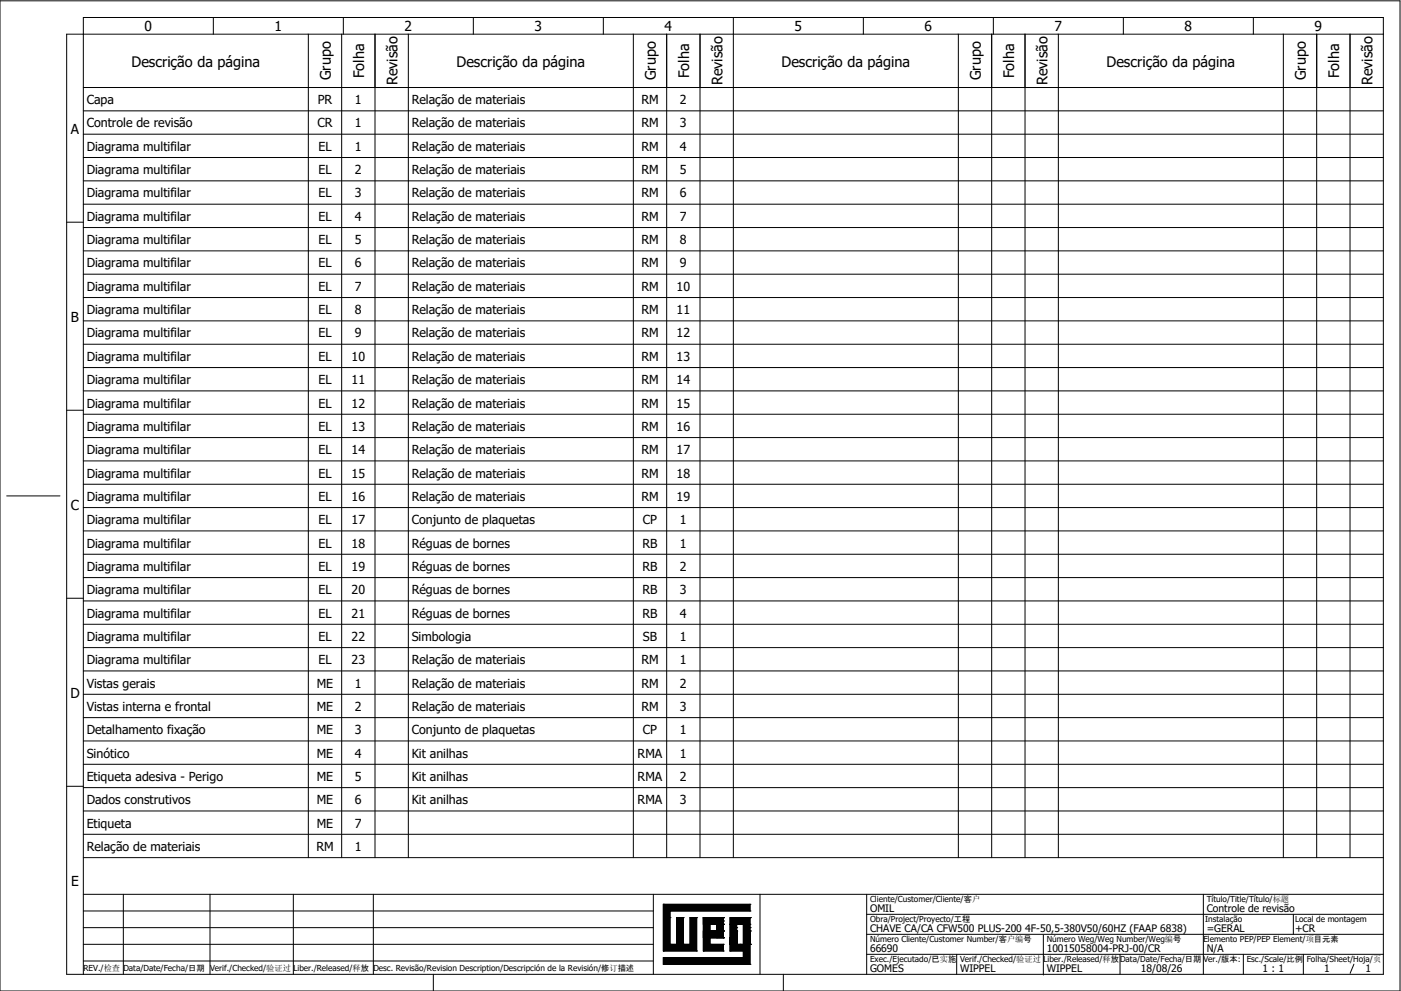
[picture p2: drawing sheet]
<svg xmlns="http://www.w3.org/2000/svg" width="297mm" height="210mm" viewBox="0 0 297 210" stroke-linecap="round" stroke-linejoin="round" font-family="sans-serif">
<defs><g id="words">
<g font-size="3.1">
<text x="27.9" y="14.1">Descrição da página</text>
<text x="70.2" y="17" transform="rotate(-90 70.2 17)">Grupo</text>
<text x="77.2" y="16.6" transform="rotate(-90 77.2 16.6)">Folha</text>
<text x="96.8" y="14.1">Descrição da página</text>
<text x="139.1" y="17" transform="rotate(-90 139.1 17)">Grupo</text>
<text x="146.2" y="16.6" transform="rotate(-90 146.2 16.6)">Folha</text>
<text x="165.8" y="14.1">Descrição da página</text>
<text x="208" y="17" transform="rotate(-90 208 17)">Grupo</text>
<text x="215.1" y="16.6" transform="rotate(-90 215.1 16.6)">Folha</text>
<text x="234.7" y="14.1">Descrição da página</text>
<text x="277" y="17" transform="rotate(-90 277 17)">Grupo</text>
<text x="284" y="16.6" transform="rotate(-90 284 16.6)">Folha</text>
<text x="84.3" y="18.1" transform="rotate(-90 84.3 18.1)">Revisão</text>
<text x="153.2" y="18.1" transform="rotate(-90 153.2 18.1)">Revisão</text>
<text x="222.2" y="18.1" transform="rotate(-90 222.2 18.1)">Revisão</text>
<text x="291.1" y="18.1" transform="rotate(-90 291.1 18.1)">Revisão</text>
</g>
<g font-size="2.9">
<text x="30.7" y="6.6">0</text>
<text x="58.2" y="6.6">1</text>
<text x="85.8" y="6.6">2</text>
<text x="113.4" y="6.6">3</text>
<text x="141" y="6.6">4</text>
<text x="168.5" y="6.6">5</text>
<text x="196.1" y="6.6">6</text>
<text x="223.7" y="6.6">7</text>
<text x="251.3" y="6.6">8</text>
<text x="278.9" y="6.6">9</text>
<text x="15" y="28.3">A</text>
<text x="15.1" y="68.2">B</text>
<text x="15" y="108.1">C</text>
<text x="14.9" y="148">D</text>
<text x="15.1" y="187.9">E</text>
</g>
<g font-size="2.6">
<text x="18.4" y="22.1">Capa</text>
<text x="67.4" y="22.1">PR</text>
<text x="75.3" y="22.1">1</text>
<text x="87.3" y="22.1">Relação de materiais</text>
<text x="136" y="22.1">RM</text>
<text x="144.2" y="22.1">2</text>
<text x="18.4" y="27">Controle de revisão</text>
<text x="67.3" y="27">CR</text>
<text x="75.3" y="27">1</text>
<text x="87.3" y="27">Relação de materiais</text>
<text x="136" y="27">RM</text>
<text x="144.2" y="27">3</text>
<text x="18.4" y="32">Diagrama multifilar</text>
<text x="67.5" y="32">EL</text>
<text x="75.3" y="32">1</text>
<text x="87.3" y="32">Relação de materiais</text>
<text x="136" y="32">RM</text>
<text x="144.2" y="32">4</text>
<text x="18.4" y="36.9">Diagrama multifilar</text>
<text x="18.4" y="41.9">Diagrama multifilar</text>
<text x="67.5" y="36.9">EL</text>
<text x="67.5" y="41.9">EL</text>
<text x="75.3" y="36.9">2</text>
<text x="75.3" y="41.9">3</text>
<text x="87.3" y="36.9">Relação de materiais</text>
<text x="87.3" y="41.9">Relação de materiais</text>
<text x="136" y="36.9">RM</text>
<text x="136" y="41.9">RM</text>
<text x="144.2" y="36.9">5</text>
<text x="144.2" y="41.9">6</text>
<text x="18.4" y="46.8">Diagrama multifilar</text>
<text x="67.5" y="46.8">EL</text>
<text x="75.3" y="46.8">4</text>
<text x="87.3" y="46.8">Relação de materiais</text>
<text x="136" y="46.8">RM</text>
<text x="144.2" y="46.8">7</text>
<text x="18.4" y="51.8">Diagrama multifilar</text>
<text x="67.5" y="51.8">EL</text>
<text x="75.3" y="51.8">5</text>
<text x="87.3" y="51.8">Relação de materiais</text>
<text x="136" y="51.8">RM</text>
<text x="144.2" y="51.8">8</text>
<text x="18.4" y="56.7">Diagrama multifilar</text>
<text x="67.5" y="56.7">EL</text>
<text x="75.3" y="56.7">6</text>
<text x="87.3" y="56.7">Relação de materiais</text>
<text x="136" y="56.7">RM</text>
<text x="144.2" y="56.7">9</text>
<text x="18.4" y="61.7">Diagrama multifilar</text>
<text x="67.5" y="61.7">EL</text>
<text x="75.3" y="61.7">7</text>
<text x="87.3" y="61.7">Relação de materiais</text>
<text x="136" y="61.7">RM</text>
<text x="143.5" y="61.7">10</text>
<text x="18.4" y="66.6">Diagrama multifilar</text>
<text x="18.4" y="71.6">Diagrama multifilar</text>
<text x="67.5" y="66.6">EL</text>
<text x="67.5" y="71.6">EL</text>
<text x="75.3" y="66.6">8</text>
<text x="75.3" y="71.6">9</text>
<text x="87.3" y="66.6">Relação de materiais</text>
<text x="87.3" y="71.6">Relação de materiais</text>
<text x="136" y="66.6">RM</text>
<text x="136" y="71.6">RM</text>
<text x="143.5" y="66.6">11</text>
<text x="143.5" y="71.6">12</text>
<text x="18.4" y="76.5">Diagrama multifilar</text>
<text x="67.5" y="76.5">EL</text>
<text x="74.6" y="76.5">10</text>
<text x="87.3" y="76.5">Relação de materiais</text>
<text x="136" y="76.5">RM</text>
<text x="143.5" y="76.5">13</text>
<text x="18.4" y="81.5">Diagrama multifilar</text>
<text x="67.5" y="81.5">EL</text>
<text x="74.6" y="81.5">11</text>
<text x="87.3" y="81.5">Relação de materiais</text>
<text x="136" y="81.5">RM</text>
<text x="143.5" y="81.5">14</text>
<text x="18.4" y="86.4">Diagrama multifilar</text>
<text x="67.5" y="86.4">EL</text>
<text x="74.6" y="86.4">12</text>
<text x="87.3" y="86.4">Relação de materiais</text>
<text x="136" y="86.4">RM</text>
<text x="143.5" y="86.4">15</text>
<text x="18.4" y="91.4">Diagrama multifilar</text>
<text x="67.5" y="91.4">EL</text>
<text x="74.6" y="91.4">13</text>
<text x="87.3" y="91.4">Relação de materiais</text>
<text x="136" y="91.4">RM</text>
<text x="143.5" y="91.4">16</text>
<text x="18.4" y="96.3">Diagrama multifilar</text>
<text x="18.4" y="101.3">Diagrama multifilar</text>
<text x="67.5" y="96.3">EL</text>
<text x="67.5" y="101.3">EL</text>
<text x="74.6" y="96.3">14</text>
<text x="74.6" y="101.3">15</text>
<text x="87.3" y="96.3">Relação de materiais</text>
<text x="87.3" y="101.3">Relação de materiais</text>
<text x="136" y="96.3">RM</text>
<text x="136" y="101.3">RM</text>
<text x="143.5" y="96.3">17</text>
<text x="143.5" y="101.3">18</text>
<text x="18.4" y="106.2">Diagrama multifilar</text>
<text x="67.5" y="106.2">EL</text>
<text x="74.6" y="106.2">16</text>
<text x="87.3" y="106.2">Relação de materiais</text>
<text x="136" y="106.2">RM</text>
<text x="143.5" y="106.2">19</text>
<text x="18.4" y="111.2">Diagrama multifilar</text>
<text x="67.5" y="111.2">EL</text>
<text x="74.6" y="111.2">17</text>
<text x="87.3" y="111.2">Conjunto de plaquetas</text>
<text x="136.4" y="111.2">CP</text>
<text x="144.2" y="111.2">1</text>
<text x="18.4" y="116.1">Diagrama multifilar</text>
<text x="67.5" y="116.1">EL</text>
<text x="74.6" y="116.1">18</text>
<text x="87.3" y="116.1">Réguas de bornes</text>
<text x="136.3" y="116.1">RB</text>
<text x="144.2" y="116.1">1</text>
<text x="18.4" y="121.1">Diagrama multifilar</text>
<text x="67.5" y="121.1">EL</text>
<text x="74.6" y="121.1">19</text>
<text x="87.3" y="121.1">Réguas de bornes</text>
<text x="136.3" y="121.1">RB</text>
<text x="144.2" y="121.1">2</text>
<text x="18.4" y="126">Diagrama multifilar</text>
<text x="18.4" y="131">Diagrama multifilar</text>
<text x="67.5" y="126">EL</text>
<text x="67.5" y="131">EL</text>
<text x="74.6" y="126">20</text>
<text x="74.6" y="131">21</text>
<text x="87.3" y="126">Réguas de bornes</text>
<text x="87.3" y="131">Réguas de bornes</text>
<text x="136.3" y="126">RB</text>
<text x="136.3" y="131">RB</text>
<text x="144.2" y="126">3</text>
<text x="144.2" y="131">4</text>
<text x="18.4" y="135.9">Diagrama multifilar</text>
<text x="67.5" y="135.9">EL</text>
<text x="74.6" y="135.9">22</text>
<text x="87.3" y="135.9">Simbologia</text>
<text x="136.4" y="135.9">SB</text>
<text x="144.2" y="135.9">1</text>
<text x="18.4" y="140.9">Diagrama multifilar</text>
<text x="67.5" y="140.9">EL</text>
<text x="74.6" y="140.9">23</text>
<text x="87.3" y="140.9">Relação de materiais</text>
<text x="136" y="140.9">RM</text>
<text x="144.2" y="140.9">1</text>
<text x="18.4" y="145.8">Vistas gerais</text>
<text x="67.2" y="145.8">ME</text>
<text x="75.3" y="145.8">1</text>
<text x="87.3" y="145.8">Relação de materiais</text>
<text x="136" y="145.8">RM</text>
<text x="144.2" y="145.8">2</text>
<text x="18.4" y="150.8">Vistas interna e frontal</text>
<text x="18.4" y="155.7">Detalhamento fixação</text>
<text x="67.2" y="150.8">ME</text>
<text x="67.2" y="155.7">ME</text>
<text x="75.3" y="150.8">2</text>
<text x="75.3" y="155.7">3</text>
<text x="87.3" y="150.8">Relação de materiais</text>
<text x="87.3" y="155.7">Conjunto de plaquetas</text>
<text x="136" y="150.8">RM</text>
<text x="136.4" y="155.7">CP</text>
<text x="144.2" y="150.8">3</text>
<text x="144.2" y="155.7">1</text>
<text x="18.4" y="160.7">Sinótico</text>
<text x="67.2" y="160.7">ME</text>
<text x="75.3" y="160.7">4</text>
<text x="87.3" y="160.7">Kit anilhas</text>
<text x="135.3" y="160.7">RMA</text>
<text x="144.2" y="160.7">1</text>
<text x="18.4" y="165.6">Etiqueta adesiva - Perigo</text>
<text x="67.2" y="165.6">ME</text>
<text x="75.3" y="165.6">5</text>
<text x="87.3" y="165.6">Kit anilhas</text>
<text x="135.3" y="165.6">RMA</text>
<text x="144.2" y="165.6">2</text>
<text x="18.4" y="170.6">Dados construtivos</text>
<text x="67.2" y="170.6">ME</text>
<text x="75.3" y="170.6">6</text>
<text x="87.3" y="170.6">Kit anilhas</text>
<text x="135.3" y="170.6">RMA</text>
<text x="144.2" y="170.6">3</text>
<text x="18.4" y="175.5">Etiqueta</text>
<text x="67.2" y="175.5">ME</text>
<text x="75.3" y="175.5">7</text>
<text x="18.4" y="180.5">Relação de materiais</text>
<text x="67.1" y="180.5">RM</text>
<text x="75.3" y="180.5">1</text>
</g>
<g font-size="2.2">
<text x="184.5" y="193.5">OMIL</text>
<text x="184.5" y="197.7">CHAVE CA/CA CFW500 PLUS-200 4F-50,5-380V50/60HZ (FAAP 6838)</text>
<text x="256" y="193.5">Controle de revisão</text>
<text x="256" y="197.7">=GERAL</text>
<text x="274.7" y="197.7">+CR</text>
<text x="184.5" y="201.9">66690</text>
<text x="222" y="201.9">10015058004-PRJ-00/CR</text>
<text x="256" y="201.9">N/A</text>
<text x="184.5" y="206.2">GOMES</text>
<text x="203.6" y="206.2">WIPPEL</text>
<text x="222" y="206.2">WIPPEL</text>
<text x="242" y="206.2">18/08/26</text>
<text x="267.8" y="206.2">1 : 1</text>
<text x="280.9" y="206.2">1</text>
<text x="289.7" y="206.2">1</text>
</g>
<g font-size="1.8">
<text x="184.5" y="191.2">Cliente/Customer/Cliente/客户</text>
<text x="256" y="191.2">Título/Title/Título/标题</text>
<text x="184.5" y="195.5">Obra/Project/Proyecto/工程</text>
<text x="255.6" y="195.5">Instalação</text>
<text x="274.7" y="195.5">Local de montagem</text>
<text x="184.5" y="204">Exec./Ejecutado/已实施</text>
<text x="184.5" y="199.7">Número Cliente/Customer Number/客户编号</text>
<text x="203.6" y="204">Verif./Checked/验证过</text>
<text x="221.3" y="204">Liber./Released/释放</text>
<text x="222" y="199.7">Número Weg/Weg Number/Weg编号</text>
<text x="237.6" y="204">Data/Date/Fecha/日期</text>
<text x="255.3" y="204">Ver./版本:</text>
<text x="255.3" y="199.7">Elemento PEP/PEP Element/项目元素</text>
<text x="264.4" y="204">Esc./Scale/比例</text>
<text x="277.2" y="204">Folha/Sheet/Hoja/页</text>
<text x="17.7" y="205.9">REV./检查</text>
<text x="26.2" y="205.9">Data/Date/Fecha/日期</text>
<text x="44.5" y="205.9">Verif./Checked/验证过</text>
<text x="62.2" y="205.9">Liber./Released/释放</text>
<text x="79.2" y="205.9">Desc. Revisão/Revision Description/Descripción de la Revisión/修订描述</text>
</g>
</g></defs>
<g fill="none" stroke="#000" stroke-width=".21">
<path d="M0 .2h297v210h-297zM17.7 18.6h275.7M45.3 3.7v3.5M65.4 7.2v174.7M72.5 7.2v174.7M72.8 3.7v3.5M79.5 7.2v174.7M86.6 7.2v174.7M100.4 3.7v3.5M128 3.7v3.5M134.3 7.2v174.7M141.4 7.2v174.7"/>
<path d="M148.5 7.2v174.7M155.6 3.7v178.2M183.1 3.7v3.5M203.3 7.2v174.7M210.4 7.2v174.7M210.7 3.7v3.5M217.4 7.2v174.7M224.5 7.2v174.7M238.3 3.7v3.5M265.9 3.7v3.5M272.2 7.2v174.7M279.3 7.2v174.7"/>
<path d="M286.4 7.2v174.7M293.4 7.2h-279.3v199.4h279.3v-202.9h-275.7v202.9M17.7 23.5h275.7M17.7 28.5h275.7M17.7 33.4h275.7M17.7 38.4h275.7M14.1 47.1h3.6M17.7 43.3h275.7M17.7 48.3h275.7M17.7 53.2h275.7M17.7 58.2h275.7M17.7 63.1h275.7"/>
<path d="M17.7 68.1h275.7M17.7 73h275.7M17.7 78h275.7M14.1 87h3.6M17.7 82.9h275.7M17.7 87.9h275.7M17.7 92.8h275.7M17.7 97.8h275.7M1.4 105.2h11.3M17.7 102.7h275.7M17.7 107.7h275.7M17.7 112.6h275.7"/>
<path d="M17.7 117.6h275.7M14.1 126.9h3.6M17.7 122.5h275.7M17.7 127.4h275.7M17.7 132.4h275.7M17.7 137.3h275.7M17.7 142.3h275.7M17.7 147.2h275.7M17.7 152.2h275.7M17.7 157.1h275.7M14.1 166.8h3.6M17.7 162.1h275.7"/>
<path d="M17.7 167h275.7M17.7 172h275.7M17.7 176.9h275.7M17.7 193.2h120.9M17.7 196.7h120.9M17.7 189.7h275.7M17.7 181.9h275.7M26.2 189.7v16.9M44.5 189.7v16.9M62.2 189.7v16.9M79.2 189.7v16.9M138.6 189.7v16.9"/>
<path d="M140.7 191.8h.1M140.7 191.8v9.9M140.7 191.8h18.4M142.1 193.2h.1M142.1 194.6h.1M142.1 193.2h17M142.1 193.2v7.1M143.5 194.6h.1M143.5 194.6v5.7M143.5 194.6h1.4M144.9 194.6h.1M144.9 194.6v5.7"/>
<path d="M146.4 194.6h.1M146.4 194.6h1.4M146.4 194.6v5.7M147.8 194.6h.1M147.8 194.6v7.1M149.2 198.9h.1M149.2 196h.1M149.2 194.6h4.2M149.2 198.9h4.2M149.2 194.6l.7 4.3M149.2 194.6v7.1M149.2 197.4h4.2"/>
<path d="M149.2 196h4.2M149.9 197.4h.1M149.9 194.6h.1M150.6 198.9h.1M150.6 197.4h.1M150.6 194.6h.1M150.6 194.6v5.7M152 198.9h.1M152 194.6h.1M152 194.6v4.3M153.4 198.9h.1M153.4 197.4h.1"/>
<path d="M153.4 196h.1M153.4 194.6h.1M153.4 195.3h.1M153.4 194.6v4.3M154.8 198.9h.1M154.8 196h.1M154.8 196h4.3M155.6 194.6h.1M156.3 194.6h.1M156.3 197.4h.1M156.3 196.7h.1M156.3 196v4.3"/>
<path d="M157.7 196h.1M157.7 196v4.3M159.1 191.8h.1M159.1 193.2h.1M159.1 196h.1M159.1 194.6h.1M159.1 197.4h.1M159.1 196.7h.1M159.1 194.6h-4.3v7.1M159.1 191.8v1.4M159.1 194.6v9.9M161.2 189.7v16.9"/>
<path d="M183.8 189.7v16.9M183.8 193.9h109.6M183.8 198.2h109.6M221.3 198.3v8.5M255.3 189.7v16.9M274.3 193.9v4.3M17.7 200.3h120.9M17.7 203.8h120.9M91.9 206.6v3.6M140.7 203.1h.1M140.7 204.5h.1M140.7 201.7h.1"/>
<path d="M140.7 201.7h7.1M140.7 203.1h17M140.7 203.1v1.4M140.7 204.5h18.4M142.1 200.3h.1M142.1 200.3h1.4M143.5 200.3h.1M144.9 200.3h.1M144.9 200.3h1.5M146.4 200.3h.1M147.8 201.7h.1M149.2 201.7h.1"/>
<path d="M149.2 201.7h4.2M150.6 200.3h.1M150.6 200.3h2.8M153.4 201.7h.1M153.4 200.3h.1M153.4 200.3v1.4M154.8 201.7h.1M154.8 200.3h.1M154.8 200.3h4.3M154.8 201.7h2.9M156.3 200.3h.1M157 200.3h.1"/>
<path d="M157.7 201.7h.1M157.7 203.1h.1M157.7 200.3h.1M157.7 201.7v1.4M159.1 204.5h.1M159.1 200.3h.1M166.2 206.6v3.6M183.8 202.4h109.6M202.9 202.4v4.2M237.6 202.4v4.2M263.7 202.4v4.2M276.5 202.4v4.2"/>
<path d="M287.2 204.5l-.8 1.9"/>
</g>
<path d="M140.7 191.8h18.4v1.4h-17v7.1h1.4v-5.7h1.4v5.7h1.5v-5.7h1.4v7.1h-7.1zM149.2 197.4h4.2h-2.8h2.8h-2.8h2.8h-2.8h2.8h-2.8h2.8v1.5h-4.2zM149.2 194.6h4.2h-2.8h2.8h-2.8h2.8h-2.8h2.8h-2.8h2.8v1.4h-4.2zM152 194.6h1.4v4.3v-2.9v2.9v-2.9v2.9v-2.9v2.9v-2.9v2.9h-1.4zM140.7 203.1h17v-1.4h-2.9v-2.8v1.4v-1.4v1.4h4.3v4.2h-18.4zM154.8 194.6h4.3h-2.8h2.8h-2.8h2.8h-2.8h2.8h-2.8h2.8v1.4h-4.3zM154.8 196h1.5v4.3v-2.9v2.9v-2.9v2.9v-2.9v2.9v-2.9v2.9h-1.5zM157.7 196h1.4v4.3v-2.9v2.9v-2.9v2.9v-2.9v2.9v-2.9v2.9h-1.4zM149.2 194.6l.7 4.3-.7-4.3h1.4v4.3h2.8h-2.8v1.4h2.8v1.4h-4.2z" fill="#000" stroke="#000" stroke-width=".21"/>
<use href="#words"/>
</svg>
